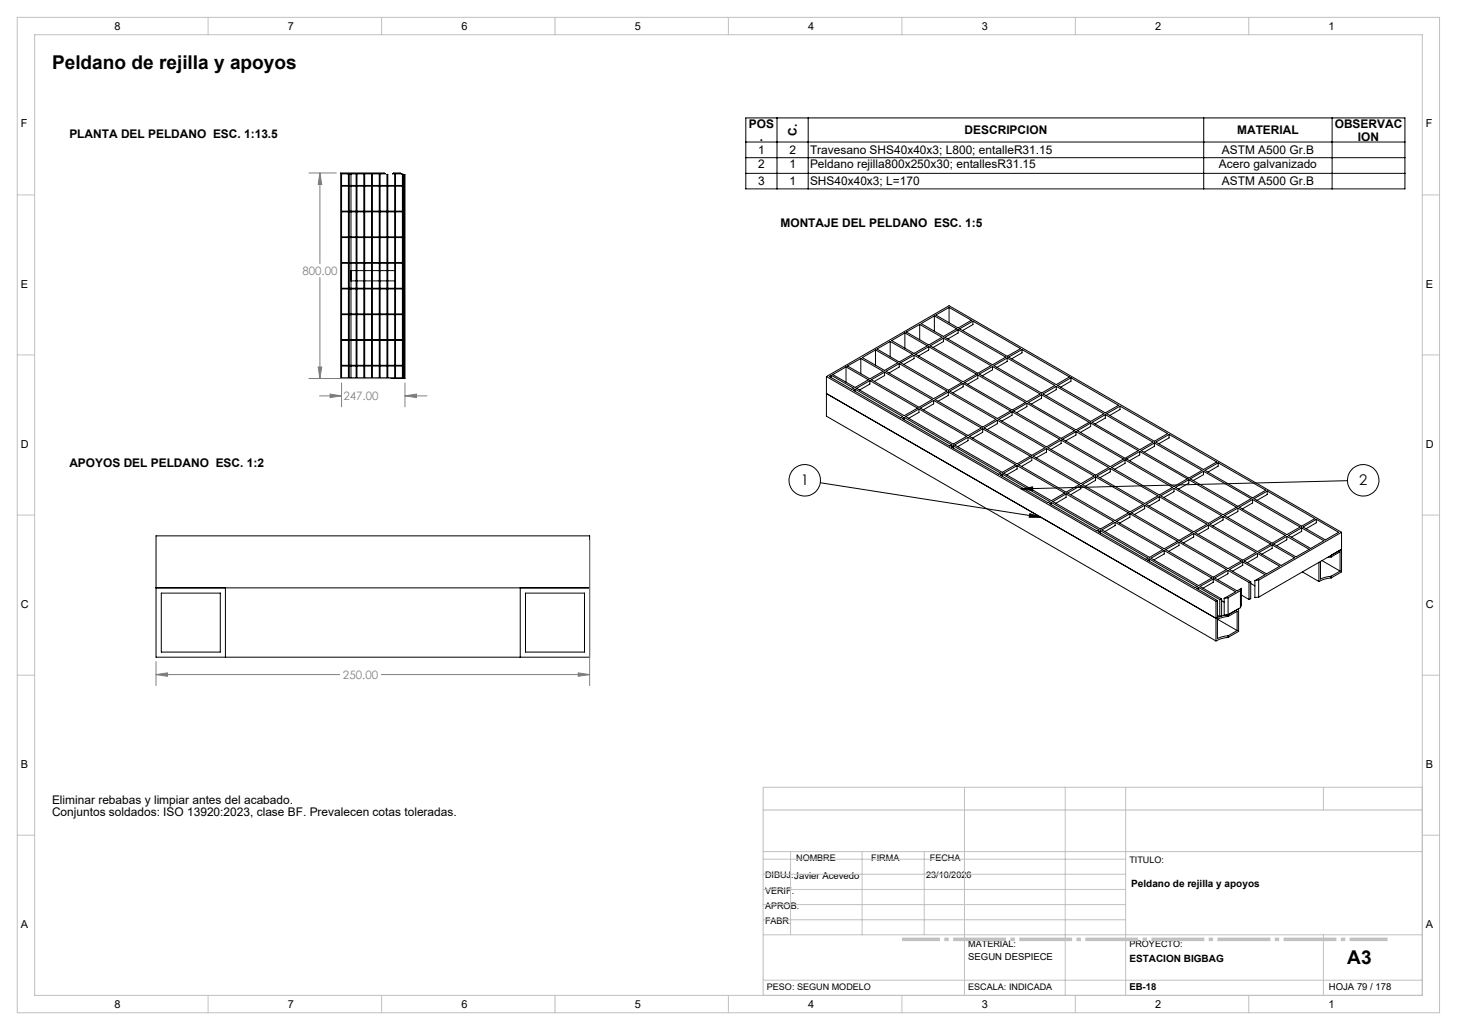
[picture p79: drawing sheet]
<svg xmlns="http://www.w3.org/2000/svg" width="420mm" height="297mm" viewBox="0 0 420 297" stroke-linecap="round" stroke-linejoin="round" font-family="sans-serif">
<defs><g id="words">
<g font-size="5.5">
<text x="15" y="19.9">Peldano de rejilla y apoyos</text>
<text x="388.4" y="277.8">A3</text>
</g>
<g font-size="4.2">
<text x="230.8" y="140">1</text>
<text x="391.8" y="140">2</text>
</g>
<g font-size="3.4">
<text x="20" y="39.7">PLANTA DEL PELDANO ESC. 1:13.5</text>
<text x="215.9" y="37">POS</text>
<text x="219" y="40.5">.</text>
<text x="229.7" y="39.2" transform="rotate(-90 229.7 39.2)">C.</text>
<text x="278.1" y="38.6">DESCRIPCION</text>
<text x="356.6" y="38.6">MATERIAL</text>
<text x="384.8" y="37">OBSERVAC</text>
<text x="391.4" y="40.5">ION</text>
<text x="218.5" y="44.4">1</text>
<text x="227.5" y="44.4">2</text>
<text x="233.5" y="44.4">Travesano SHS40x40x3; L800; entalleR31.15</text>
<text x="352.2" y="44.4">ASTM A500 Gr.B</text>
<text x="218.5" y="48.5">2</text>
<text x="218.5" y="53.4">3</text>
<text x="227.5" y="48.5">1</text>
<text x="227.5" y="53.4">1</text>
<text x="233.5" y="48.5">Peldano rejilla800x250x30; entallesR31.15</text>
<text x="233.5" y="53.4">SHS40x40x3; L=170</text>
<text x="351.4" y="48.5">Acero galvanizado</text>
<text x="352.2" y="53.4">ASTM A500 Gr.B</text>
<text x="225" y="65.5">MONTAJE DEL PELDANO ESC. 1:5</text>
<text x="20" y="134.7">APOYOS DEL PELDANO ESC. 1:2</text>
<text x="15" y="231.7">Eliminar rebabas y limpiar antes del acabado.</text>
<text x="15" y="235.2">Conjuntos soldados: ISO 13920:2023, clase BF. Prevalecen cotas toleradas.</text>
</g>
<g font-size="3.3" fill="#808080">
<text x="87.2" y="79.3">800.00</text>
<text x="99" y="115.4">247.00</text>
<text x="98.9" y="195.8">250.00</text>
</g>
<g font-size="3.2">
<text x="33" y="8.6">8</text>
<text x="83" y="8.6">7</text>
<text x="133" y="8.6">6</text>
<text x="183" y="8.6">5</text>
<text x="233" y="8.6">4</text>
<text x="283" y="8.6">3</text>
<text x="333" y="8.6">2</text>
<text x="383" y="8.6">1</text>
<text x="6" y="36.8">F</text>
<text x="411" y="36.8">F</text>
<text x="6" y="82.9">E</text>
<text x="411" y="82.9">E</text>
<text x="6" y="129.1">D</text>
<text x="411" y="129.1">D</text>
<text x="6" y="175.3">C</text>
<text x="411" y="175.3">C</text>
<text x="6" y="221.4">B</text>
<text x="411" y="221.4">B</text>
<text x="6" y="267.6">A</text>
<text x="411" y="267.6">A</text>
<text x="33" y="290.6">8</text>
<text x="83" y="290.6">7</text>
<text x="133" y="290.6">6</text>
<text x="183" y="290.6">5</text>
<text x="233" y="290.6">4</text>
<text x="283" y="290.6">3</text>
<text x="333" y="290.6">2</text>
<text x="383" y="290.6">1</text>
</g>
<g font-size="2.9">
<text x="326.1" y="255.6">Peldano de rejilla y apoyos</text>
<text x="325.6" y="277.5">ESTACION BIGBAG</text>
</g>
<g font-size="2.7">
<text x="279.1" y="276.8">SEGUN DESPIECE</text>
<text x="325.6" y="285.6">EB-18</text>
<text x="383.1" y="285.6">HOJA 79 / 178</text>
</g>
<g font-size="2.6">
<text x="229.5" y="248.4">NOMBRE</text>
<text x="251.1" y="248.4">FIRMA</text>
<text x="268" y="248.4">FECHA</text>
<text x="325.6" y="249">TITULO:</text>
<text x="220.5" y="253.3">DIBUJ.Javier Acevedo</text>
<text x="220.5" y="257.7">VERIF.</text>
<text x="267" y="253.3">23/10/2026</text>
<text x="220.5" y="262">APROB.</text>
<text x="220.5" y="266.4">FABR.</text>
<text x="279.1" y="273">MATERIAL:</text>
<text x="325.6" y="273">PROYECTO:</text>
<text x="221.1" y="285.5">PESO: SEGUN MODELO</text>
<text x="279.1" y="285.5">ESCALA: INDICADA</text>
</g>
</g></defs>
<g fill="none" stroke="#000" stroke-width=".29">
<path d="M215 34h190v20.5h-190zM224 34v20.5M233 34v20.5M347 34v20.5M384 34v20.5M98.5 53.7h1.9v7.2h-1.9zM98.5 50.1h1.9v3.4h-1.9zM100.2 50.1l.2 .1M100.7 50.3h.5v3.2M100.7 53.7h2v7.2h-2zM100.7 50.1h2v3.4h-2zM101.2 53.7v7.2"/>
<path d="M102.9 53.7h2v7.2h-2zM102.9 50.1h2v3.4h-2zM105.1 53.7h2v7.2h-2zM105.1 50.1h2v3.4h-2zM107.4 53.7h1.9v7.2h-1.9zM107.4 50.1h1.9v3.4h-1.9zM109.6 53.7h1.9v7.2h-1.9zM111.8 53.7h2v7.2h-2zM114 53.7h2v7.2h-2zM115.7 50.1l-.3-.2h-1.9l-.4 .2h.7v3.4h-2v-3.2h-.2l-.1 3.2h-1.9v-3.4h1.5l-.4-.2h-12.5v59.2h18.5v-58.8h-.2M115.7 50.1l.3 .1M115.7 50.1h-1.7v3.4h2v-3.3"/>
<path d="M116 50.2l.2 .1M116.2 50.3h.3M116.2 50.3v3.2h.3v-3.2M116.2 53.7h.3v7.2h-.3zM215 41h190M215 45.5h190M215 50h190M98.5 68.5h1.9v7.2h-1.9zM98.5 75.9h1.9v7.2h-1.9zM98.5 61.1h1.9v7.2h-1.9zM100.7 68.5h2v7.2h-2zM100.7 75.9h2v7.2h-2z"/>
<path d="M100.7 61.1h2v7.2h-2zM101.2 78h1.5M101.2 61.1v7.2M101.2 68.5v7.2M101.2 75.9v7.2M102.9 78h2M102.9 68.5h2v7.2h-2zM102.9 75.9h2v7.2h-2zM102.9 61.1h2v7.2h-2zM105.1 78h2M105.1 68.5h2v7.2h-2zM105.1 75.9h2v7.2h-2z"/>
<path d="M105.1 61.1h2v7.2h-2zM107.4 78h1.9M107.4 68.5h1.9v7.2h-1.9zM107.4 75.9h1.9v7.2h-1.9zM107.4 61.1h1.9v7.2h-1.9zM109.6 78h1.9M109.6 68.5h1.9v7.2h-1.9zM109.6 75.9h1.9v7.2h-1.9zM109.6 61.1h1.9v7.2h-1.9zM111.8 78h2M111.8 68.5h2v7.2h-2zM111.8 75.9h2v7.2h-2z"/>
<path d="M111.8 61.1h2v7.2h-2zM114 68.5h2v7.2h-2zM114 75.9h2v7.2h-2zM114 61.1h2v7.2h-2zM116.2 61.1h.3v7.2h-.3zM116.2 68.5h.3v7.2h-.3zM116.2 75.9h.3v7.2h-.3zM98.5 98.1h1.9v7.2h-1.9zM98.5 90.7h1.9v7.2h-1.9zM98.5 83.3h1.9v7.2h-1.9zM100.7 98.1h2v7.2h-2zM100.7 90.7h2v7.2h-2z"/>
<path d="M100.7 83.3h2v7.2h-2zM101.2 81h1.5M101.2 83.3v7.2M101.2 90.7v7.2M101.2 98.1v7.2M102.9 81h2M102.9 98.1h2v7.2h-2zM102.9 90.7h2v7.2h-2zM102.9 83.3h2v7.2h-2zM105.1 81h2M105.1 98.1h2v7.2h-2zM105.1 90.7h2v7.2h-2z"/>
<path d="M105.1 83.3h2v7.2h-2zM107.4 81h1.9M107.4 98.1h1.9v7.2h-1.9zM107.4 90.7h1.9v7.2h-1.9zM107.4 83.3h1.9v7.2h-1.9zM109.6 81h1.9M109.6 98.1h1.9v7.2h-1.9zM109.6 90.7h1.9v7.2h-1.9zM109.6 83.3h1.9v7.2h-1.9zM111.8 81h2M111.8 98.1h2v7.2h-2zM111.8 90.7h2v7.2h-2z"/>
<path d="M111.8 83.3h2v7.2h-2zM114 98.1h2v7.2h-2zM114 90.7h2v7.2h-2zM114 83.3h2v7.2h-2zM116.2 83.3h.3v7.2h-.3zM116.2 90.7h.3v7.2h-.3zM116.2 98.1h.3v7.2h-.3zM256.6 98.5v4.4M257 98.2l3.8-2.2 6.5 3.7-3.8 2.2zM260.8 96v4.4M261.3 95.7l3.8-2.1 6.4 3.7-3.8 2.2zM265.1 93.6v4.4"/>
<path d="M265.5 93.3l3.8-2.2 6.5 3.7-3.8 2.2zM267.7 100v.9l-2.9 1.8M268.1 99.7l3.9-2.2 13.7 7.9-3.8 2.2zM269.3 91.1v4.4M269.8 90.8l3.8-2.2 6.4 3.8-3.8 2.2zM272 97.5v1l-3 1.7M272.4 97.3l3.8-2.2 13.7 7.9-3.8 2.2zM273.6 88.6v4.5M276.2 95.1v.9l-3 1.8M276.6 94.8l3.9-2.2 13.7 7.9-3.9 2.2zM280.5 92.6v1l-3 1.7M98.5 105.5h1.9v3.4h-1.9z"/>
<path d="M100.7 105.5h2v3.4h-2zM101.2 105.5v3.4M102.9 105.5h2v3.4h-2zM105.1 105.5h2v3.4h-2zM107.4 105.5h1.9v3.4h-1.9zM109.6 105.5h1.9v3.4h-1.9zM111.8 105.5h2v3.4h-2zM114 105.5h2v3.4h-2zM116.2 105.5h.3v3.4h-.3zM238.2 108.6l112.3 64.8M238.2 108.6l35.4-20.4 113.1 65.3M238.2 113.5l112.3 64.8"/>
<path d="M238.2 108.6v11.4l112.3 64.8M239.1 108.6l.5-.4 6.5 3.8-.6 .3zM239.6 108.2v.7M240.1 108l3.8-2.2 6.4 3.7-3.8 2.2zM243.9 105.8v4.4M244.3 105.5l3.8-2.1 6.5 3.7-3.8 2.2zM246 112.5l.5-.3 13.7 7.9-.6 .4zM246.5 112.2v.7M246.9 112l3.9-2.3 13.7 8-3.8 2.2zM248.1 103.4v4.4M248.6 103.1l3.8-2.2 6.4 3.7-3.8 2.2zM250.8 109.7v1l-3 1.8"/>
<path d="M251.2 109.5l3.8-2.2 13.7 7.9-3.8 2.2zM252.4 100.9v4.4M252.8 100.6l3.8-2.1 6.5 3.7-3.9 2.2zM255 107.3v1l-3 1.7M255.4 107.1l3.8-2.3 13.7 8-3.8 2.2zM259.2 104.8v1l-2.9 1.8M259.6 104.6l3.9-2.2 13.7 7.9-3.8 2.2zM263.5 102.4v1l-3 1.7M263.9 102.2l3.8-2.2 13.7 7.9-3.8 2.2zM264.9 117.9v1l-3 1.7M265.3 117.7l3.8-2.2 13.8 7.9-3.9 2.2zM269.1 115.5v.9l-2.9 1.8"/>
<path d="M269.6 115.2l3.8-2.2 13.7 7.9-3.8 2.3zM273.4 113v1l-3 1.7M273.8 112.8l3.8-2.2 13.7 7.9-3.8 2.2zM277.6 110.6v.9l-3 1.8M278.1 110.3l3.8-2.2 13.7 8-3.9 2.1zM281.9 108.1v1l-3 1.7M282.3 107.9l3.8-2.2 13.7 7.9-3.8 2.2zM286.1 105.7v.9l-3 1.8M286.5 105.4l3.8-2.2 13.8 8-3.9 2.1zM290.3 103.2v1l-2.9 1.7M290.8 103l3.8-2.2 13.7 7.9-3.8 2.2zM291.7 118.7v1l-2.9 1.7"/>
<path d="M292.2 118.5l3.8-2.2 13.7 7.9-3.8 2.2zM294.6 100.8v.9l-3 1.8M296 116.3v1l-2.9 1.7M296.4 116.1l3.8-2.3 13.8 8-3.8 2.2zM300.2 113.8v1l-2.9 1.7M300.7 113.6l3.8-2.2 13.7 7.9-3.8 2.2zM304.5 111.4v1l-3 1.7M304.9 111.2l3.8-2.3 13.7 8-3.8 2.2zM308.7 108.9v1l-2.9 1.8M318.6 119.6v.9l-2.9 1.7M319.1 119.3l3.8-2.2 13.7 7.9-3.8 2.2zM322.9 117.1v1l-3 1.7"/>
<path d="M236.5 139.2l63.5 10M260.1 120.7l.6-.3 13.7 7.9-.6 .3zM260.7 120.4v.6M261.1 120.1l3.8-2.2 13.7 7.9-3.8 2.3zM274.2 128.9l.6-.4 13.7 8-.6 .3zM274.8 128.5v.7M275.2 128.3l3.8-2.2 13.8 7.9-3.9 2.2zM279 126.1v1l-2.9 1.7M279.5 125.8l3.8-2.2 13.7 7.9-3.8 2.3zM283.3 123.6v1l-3 1.7M283.7 123.4l3.8-2.2 13.7 7.9-3.8 2.2zM287.5 121.2v1l-2.9 1.7"/>
<path d="M287.9 120.9l3.8-2.2 13.8 7.9-3.8 2.3zM288.4 137l.5-.3 13.7 7.9-.5 .4zM288.9 136.7v.7M289.3 136.5l3.9-2.2 13.7 7.9-3.8 2.2zM293.2 134.3v.9l-3 1.7M293.6 134l3.8-2.2 13.7 7.9-3.8 2.2zM297.4 131.8v1l-2.9 1.7M297.9 131.5l3.8-2.1 13.7 7.9-3.8 2.2zM301.7 129.4v.9l-3 1.7M302.1 129.1l3.8-2.2 13.7 7.9-3.8 2.2zM305.9 126.9v1l-3 1.7M306.3 126.6l3.9-2.1 13.6 7.9-3.8 2.2z"/>
<path d="M310.2 124.5v.9l-3 1.7M310.6 124.2l3.8-2.2 13.7 7.9-3.8 2.2zM311.6 140v.9l-3 1.8M312 139.7l3.8-2.2 13.7 7.9-3.8 2.2zM314.4 122v1l-3 1.7M314.8 121.8l3.8-2.2 13.8 7.9-3.9 2.2zM315.8 137.5v1l-3 1.7M316.2 137.3l3.8-2.2 13.8 7.9-3.8 2.2zM320 135.1v1l-2.9 1.7M320.5 134.8l3.8-2.2 13.7 7.9-3.8 2.2zM324.3 132.6v1l-3 1.7M324.7 132.4l3.8-2.2 13.8 7.9-3.9 2.2z"/>
<path d="M328.5 130.2v1l-2.9 1.7M329 129.9l3.8-2.2 13.7 7.9-3.8 2.3zM332.8 127.7v1l-3 1.7M333.2 127.5l3.8-2.2 13.7 7.9-3.8 2.2zM337 125.3v1l-3 1.6M342.7 138.3v1l-3 1.7M343.1 138.1l3.8-2.2 13.7 7.9-3.8 2.2zM346.9 135.9v1l-2.9 1.7M347.3 135.6l3.9-2.1 13.7 7.9-3.8 2.2zM351.2 133.5v.9l-3 1.7M388.4 138.6l-94 2.4M45 154.5h125v35h-125z"/>
<path d="M294.4 141l3.3-.6v1zM296.9 148.1l3.1 1.1h-3.3zM302.5 145.2l.6-.3 13.7 7.9-.6 .3zM303.1 144.9v.6M303.5 144.6l3.8-2.2 13.7 8-3.8 2.1zM307.3 142.4v1l-3 1.7M307.8 142.2l3.8-2.2 13.7 7.9-3.8 2.2zM316.7 153.3l.5-.3 13.7 8-.5 .3zM317.2 153v.7M317.6 152.8l3.9-2.2 13.7 7.9-3.8 2.2zM321.5 150.6v.9l-3 1.8M321.9 150.4l3.8-2.3 13.7 8-3.8 2.2z"/>
<path d="M325.7 148.1v1l-3 1.7M326.1 147.9l3.9-2.2 13.7 7.9-3.8 2.2zM330 145.7v1l-3 1.7M330.4 145.4l3.8-2.2 13.7 8-3.8 2.1zM334.2 143.2v1l-3 1.7M334.6 143l3.8-2.2 13.7 7.9-3.8 2.2zM335.6 158.7v1l-3 1.7M336 158.5l3.9-2.2 13.7 7.9-3.9 2.2zM338.4 140.8v1l-2.9 1.7M338.8 140.5l3.9-2.2 13.7 8-3.8 2.1zM339.9 156.3v1l-3 1.7M340.3 156.1l3.8-2.3 13.7 8-3.8 2.2z"/>
<path d="M344.1 153.8v1l-3 1.8M344.5 153.6l3.8-2.2 13.8 7.9-3.9 2.2zM348.3 151.4v1l-2.9 1.7M348.8 151.2l3.8-2.3 13.7 8-3.8 2.2zM352.6 148.9v1l-3 1.8M353 148.7l3.8-2.2 13.7 7.9-3.8 2.2zM356.8 146.5v1l-3 1.7M357.3 146.3l3.8-2.3 13.7 8-3.9 2.2zM361.1 144v1l-3 1.8M361.5 143.8l3.8-2.2 13.7 7.9-3.8 2.2zM362.5 159.6v.9l-3 1.8M362.9 159.3l3.8-2.2 6.5 3.7-3.9 2.3z"/>
<path d="M365.3 141.6v1l-3 1.7M366.7 157.1v1l-3 1.7M367.1 156.9l3.8-2.2 6.5 3.7-3.8 2.2zM370.9 154.7v.9l-2.9 1.8M371.4 154.4l3.8-2.2 6.4 3.7-3.8 2.2zM375.2 152.2v1l-2.9 1.7M375.6 152l3.8-2.2 6.5 3.7-3.8 2.2zM379.4 149.8v.9l-2.9 1.8M386.7 153.5l-23.9 13.8M386.7 153.5v11.4l-3 1.7M45 169.5h125M46.5 171h17v17h-17z"/>
<path d="M65 169.5v20M150 169.5v20M151.5 171h17v17h-17zM330.8 161.5l.6-.3 13.7 7.9-.6 .3zM331.4 161.2v.7M331.8 161l3.8-2.3 13.7 8-3.8 2.2zM345.5 169.4l6.1 3.5M345.5 169.4l-.6 .3 6 3.5M345.5 169.4v.6M349.7 166.9l6.5 3.7-3.3 1.9M349.7 166.9l-3.8 2.2 6.2 3.6M349.7 166.9v1l-2.9 1.7"/>
<path d="M350.5 173.4v11.4M350.9 173.2l-.4 .2M350.9 173.2v4.8l-.4 .3M350.9 178.5v5.6l1.5-.5 1.6-.3M350.9 177.4l.7 .4M350.9 178.5l5.7 3.3M351.6 172.9v4.9M352.1 172.7l-.5 .2M352.1 172.7v4.9l-.5 .2M352.1 173.2l.8 .4M352.9 172.5v4.9l1.1-.1M354 164.5l6 3.5"/>
<path d="M354 164.5l-3.8 2.2 6.4 3.7 1.3-.8M354 164.5v.9l-3 1.7M354 172.4l-1.1 .1M354 177.3l-1.9 .3-1.6 .7M354 177.8l-3.1 .7M354 172.4v5.4M354 177.3l3-1.8v6.6l-3 1.7M354 177.8l2.6-1.5v5.5M357.6 170.3l-3.6 2.1M357.6 175.2l-3.6 2.1M357.6 170.3v4.9M357.9 169.6l-.3 .7"/>
<path d="M357.9 169.6v5l-.3 .6M357.9 171.6l2.1 1.3M358.2 162l6.5 3.7-3 1.7M358.2 162l-3.8 2.2 6.1 3.5M358.2 162v1l-2.9 1.7M358.7 161.8l3.8-2.2 6.4 3.7-3.8 2.2zM360 168v4.9M360.5 167.7l-.5 .3M360.5 167.7v4.9l-.5 .3M360.5 168.2l1.2 .7M361.7 167.4v4.9l1.1-.1M362.8 167.3l-1.1 .1"/>
<path d="M362.8 167.3v4.9M375.4 164.9l4.8 2.8M380.2 162.1v5.6M380.6 161.9v5.1l3.1-.8M381.1 161.6l5.2 3.1M383.7 166.6l-1.9 .4-1.6 .7M383.7 160.6l-1.1 .2M383.7 160.6v-.5l3-1.7-23.9 13.8M383.7 166.2v.4M383.7 160.6l2.6-1.5v5.6M386.3 164.7l-2.6 1.5M354 183.8l-1.9 .3-1.6 .7"/>
<path d="M354 183.3v.5M356.6 181.8l-2.6 1.5"/>
<circle cx="232" cy="138.5" r="4.5"/>
<circle cx="393" cy="138.5" r="4.5"/>
</g>
<g fill="none" stroke="#808080" stroke-width=".29">
<path d="M89 49.9h7.9M92.2 49.9l.5 3.3h-1zM92.2 49.9v26.1M92.2 80v29.1M89 109.1h23.5M91.7 105.8h1l-.5 3.3zM92.1 114.2h6.4M95.1 113.6l3.4 .6-3.4 .4zM98.5 110.4v6.9M116.7 114.2l3.4-.6v1zM116.7 110.4v6.9M116.7 114.2h6.4"/>
<path d="M170 155.8v41.9M45 194.5l3.3-.5v1zM45 190.8v6.9M45 194.5h52.9M109.9 194.5h60.1M166.7 194l3.3 .5-3.3 .5z"/>
</g>
<path d="M260 270.9h140" fill="none" stroke="#c0c0c0" stroke-width="1" stroke-dasharray="15.2 1.3 1.3 1.3" stroke-dashoffset="4.3" stroke-linecap="butt"/>
<g fill="none" stroke="#c0c0c0" stroke-width=".29">
<path d="M5 5h410v287h-410zM10 10h400v277h-400zM60 5v5M110 5v5M160 5v5M210 5v5M260 5v5M310 5v5M360 5v5M5 56.2h5M410 56.2h5M5 102.3h5"/>
<path d="M410 102.3h5M5 148.5h5M410 148.5h5M5 194.7h5M410 194.7h5M220 233.6h190M278 227v60M307.1 227v60M324.5 227v60M381.5 227v6.6M410 227h-190v60M5 240.8h5"/>
<path d="M220 245.6h190M220 256.5h104.5M220 252.1h104.5M220 247.8h104.5M227.9 245.6v24M248.5 245.6v24M266.4 245.6v24M410 240.8h5M220 269.6h190M220 265.2h104.5M220 260.8h104.5M381.5 269.6v17.4"/>
<path d="M60 287v5M110 287v5M160 287v5M210 287v5M220 282.6h190M260 287v5M310 287v5M360 287v5"/>
</g>
<path d="M294.4 141l3.3-.6v1zM296.9 148.1l3.1 1.1h-3.3z" fill="#000"/>
<path d="M95.1 113.6l3.4 .6-3.4 .4zM116.7 114.2l3.4-.6v1zM91.7 105.8h1l-.5 3.3zM92.2 49.9l.5 3.3h-1zM45 194.5l3.3-.5v1zM166.7 194l3.3 .5-3.3 .5z" fill="#808080"/>
<use href="#words"/>
</svg>
